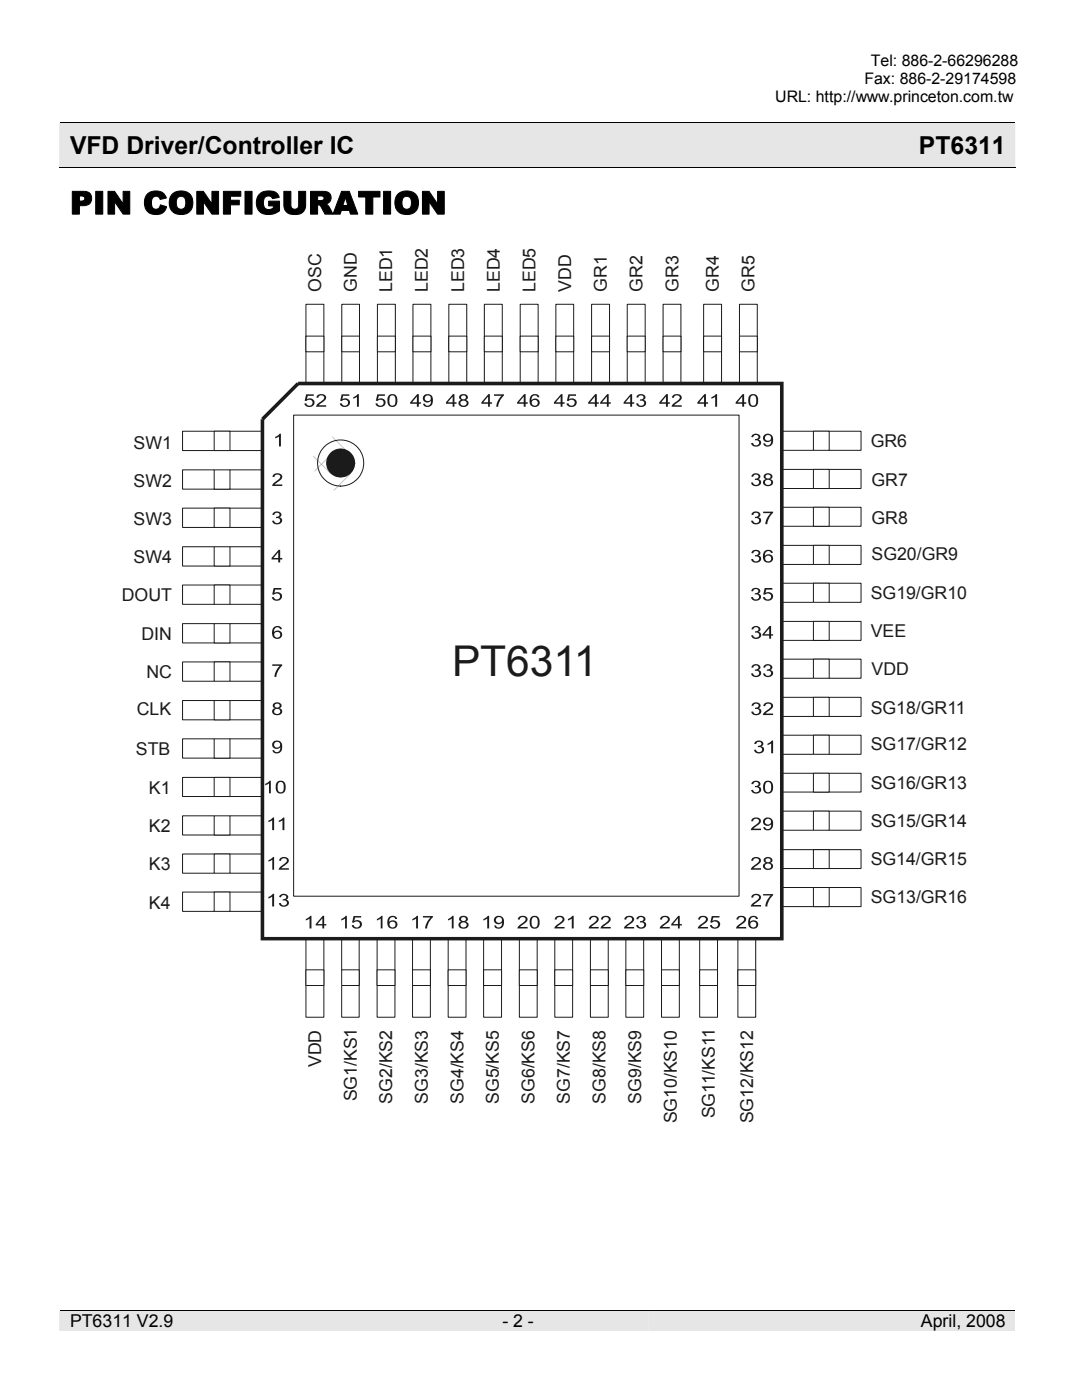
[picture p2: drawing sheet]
<svg xmlns="http://www.w3.org/2000/svg" width="216mm" height="279mm" viewBox="0 0 216 279" stroke-linecap="round" stroke-linejoin="round" font-family="sans-serif">
<defs><g id="words">
<text font-size="8.5" fill="#1f1a17" x="90.2" y="135">PT6311</text>
<text font-size="6.3" x="14" y="42.7">PIN CONFIGURATION</text>
<g font-size="4.9">
<text x="14" y="30.8">VFD Driver/Controller IC</text>
<text x="183.4" y="30.8">PT6311</text>
</g>
<g font-size="3.5" fill="#1f1a17">
<text x="64.1" y="58.3" transform="rotate(-90 64.1 58.3)">OSC</text>
<text x="71.2" y="58.3" transform="rotate(-90 71.2 58.3)">GND</text>
<text x="78.3" y="58.3" transform="rotate(-90 78.3 58.3)">LED1</text>
<text x="85.4" y="58.3" transform="rotate(-90 85.4 58.3)">LED2</text>
<text x="92.6" y="58.3" transform="rotate(-90 92.6 58.3)">LED3</text>
<text x="99.7" y="58.3" transform="rotate(-90 99.7 58.3)">LED4</text>
<text x="106.8" y="58.3" transform="rotate(-90 106.8 58.3)">LED5</text>
<text x="113.9" y="58.3" transform="rotate(-90 113.9 58.3)">VDD</text>
<text x="121.1" y="58.3" transform="rotate(-90 121.1 58.3)">GR1</text>
<text x="128.2" y="58.3" transform="rotate(-90 128.2 58.3)">GR2</text>
<text x="135.4" y="58.3" transform="rotate(-90 135.4 58.3)">GR3</text>
<text x="143.4" y="58.3" transform="rotate(-90 143.4 58.3)">GR4</text>
<text x="150.6" y="58.3" transform="rotate(-90 150.6 58.3)">GR5</text>
<text x="26.7" y="89.6">SW1</text>
<text x="173.8" y="89.2">GR6</text>
<text x="26.7" y="97.2">SW2</text>
<text x="173.9" y="96.9">GR7</text>
<text x="26.7" y="104.8">SW3</text>
<text x="173.9" y="104.6">GR8</text>
<text x="26.7" y="112.4">SW4</text>
<text x="173.9" y="111.8">SG20/GR9</text>
<text x="173.8" y="119.6">SG19/GR10</text>
<text x="24.3" y="120">DOUT</text>
<text x="28.2" y="127.7">DIN</text>
<text x="173.8" y="127.1">VEE</text>
<text x="29.2" y="135.3">NC</text>
<text x="173.9" y="134.6">VDD</text>
<text x="27.3" y="142.7">CLK</text>
<text x="173.8" y="142.5">SG18/GR11</text>
<text x="173.8" y="149.6">SG17/GR12</text>
<text x="27.1" y="150.6">STB</text>
<text x="29.7" y="158.5">K1</text>
<text x="173.8" y="157.5">SG16/GR13</text>
<text x="29.7" y="166.1">K2</text>
<text x="173.8" y="165">SG15/GR14</text>
<text x="29.7" y="173.7">K3</text>
<text x="173.8" y="172.7">SG14/GR15</text>
<text x="29.7" y="181.3">K4</text>
<text x="173.8" y="180.3">SG13/GR16</text>
<text x="64.1" y="213" transform="rotate(-90 64.1 213)">VDD</text>
<text x="71.2" y="219.8" transform="rotate(-90 71.2 219.8)">SG1/KS1</text>
<text x="78.3" y="220.3" transform="rotate(-90 78.3 220.3)">SG2/KS2</text>
<text x="85.4" y="220.3" transform="rotate(-90 85.4 220.3)">SG3/KS3</text>
<text x="92.5" y="220.3" transform="rotate(-90 92.5 220.3)">SG4/KS4</text>
<text x="99.5" y="220.3" transform="rotate(-90 99.5 220.3)">SG5/KS5</text>
<text x="106.7" y="220.3" transform="rotate(-90 106.7 220.3)">SG6/KS6</text>
<text x="113.7" y="220.3" transform="rotate(-90 113.7 220.3)">SG7/KS7</text>
<text x="120.8" y="220.3" transform="rotate(-90 120.8 220.3)">SG8/KS8</text>
<text x="127.9" y="220.3" transform="rotate(-90 127.9 220.3)">SG9/KS9</text>
<text x="135" y="224.2" transform="rotate(-90 135 224.2)">SG10/KS10</text>
<text x="142.7" y="223.2" transform="rotate(-90 142.7 223.2)">SG11/KS11</text>
<text x="150.3" y="224.2" transform="rotate(-90 150.3 224.2)">SG12/KS12</text>
</g>
<g font-size="3.5">
<text x="14" y="264.9">PT6311 V2.9</text>
<text x="100.2" y="264.9">- 2 -</text>
<text x="183.8" y="264.9">April, 2008</text>
</g>
<g font-size="3.2">
<text x="172.5" y="16.8">Fax: 886-2-29174598</text>
<text x="173.7" y="13.1">Tel: 886-2-66296288</text>
<text x="154.7" y="20.4">URL: http://www.princeton.com.tw</text>
</g>
</g></defs>
<g fill="#e6e6e6">
<path d="M11.8 261.6h63.8v4h-63.8z"/>
<path d="M14 261.6h59.7v4h-59.7z"/>
<path d="M75.3 261.6h55.9v4h-55.9z"/>
<path d="M77.5 261.6h51.8v4h-51.8z"/>
<path d="M131 261.6h71.6v4h-71.6z"/>
<path d="M133.1 261.6h67.6v4h-67.6z"/>
</g>
<path d="M12.1 261.5h190.3" fill="none" stroke="#000" stroke-width=".2"/>
<g fill="#e6e6e6">
<path d="M11.8 24.5h131.4v8.9h-131.4z"/>
<path d="M14 26h127.2v5.8h-127.2z"/>
<path d="M142.9 24.5h38.6v8.9h-38.6z"/>
<path d="M145.1 26h34.4v5.8h-34.4z"/>
<path d="M181.2 24.5h21.4v8.9h-21.4z"/>
<path d="M183.4 26h17.3v5.8h-17.3z"/>
</g>
<path d="M11.8 33.4h190.8M12.1 24.4h190.3" fill="none" stroke="#000" stroke-width=".2"/>
<path d="M156 86.1h15.8v3.8h-15.8z" fill="#fff"/>
<path d="M156 86.1h15.8v3.8h-15.8z" fill="none" stroke="#1f1a17" stroke-width=".2"/>
<path d="M156 93.7h15.8v3.8h-15.8z" fill="#fff"/>
<path d="M156 93.7h15.8v3.8h-15.8z" fill="none" stroke="#1f1a17" stroke-width=".2"/>
<path d="M156 101.2h15.8v3.8h-15.8z" fill="#fff"/>
<path d="M156 101.2h15.8v3.8h-15.8z" fill="none" stroke="#1f1a17" stroke-width=".2"/>
<path d="M156 108.8h15.8v3.8h-15.8z" fill="#fff"/>
<path d="M156 108.8h15.8v3.8h-15.8z" fill="none" stroke="#1f1a17" stroke-width=".2"/>
<path d="M156 116.4h15.8v3.8h-15.8z" fill="#fff"/>
<path d="M156 116.4h15.8v3.8h-15.8z" fill="none" stroke="#1f1a17" stroke-width=".2"/>
<path d="M156 124h15.8v3.8h-15.8z" fill="#fff"/>
<path d="M156 124h15.8v3.8h-15.8z" fill="none" stroke="#1f1a17" stroke-width=".2"/>
<path d="M156 131.6h15.8v3.8h-15.8z" fill="#fff"/>
<path d="M156 131.6h15.8v3.8h-15.8z" fill="none" stroke="#1f1a17" stroke-width=".2"/>
<path d="M156 139.2h15.8v3.8h-15.8z" fill="#fff"/>
<path d="M156 139.2h15.8v3.8h-15.8z" fill="none" stroke="#1f1a17" stroke-width=".2"/>
<path d="M156 146.7h15.8v3.8h-15.8z" fill="#fff"/>
<path d="M156 146.7h15.8v3.8h-15.8z" fill="none" stroke="#1f1a17" stroke-width=".2"/>
<path d="M156 154.3h15.8v3.8h-15.8z" fill="#fff"/>
<path d="M156 154.3h15.8v3.8h-15.8z" fill="none" stroke="#1f1a17" stroke-width=".2"/>
<path d="M156 161.9h15.8v3.8h-15.8z" fill="#fff"/>
<path d="M156 161.9h15.8v3.8h-15.8z" fill="none" stroke="#1f1a17" stroke-width=".2"/>
<path d="M162.3 86.1h3.2v3.8h-3.2z" fill="#fff"/>
<path d="M162.3 86.1h3.2v3.8h-3.2z" fill="none" stroke="#1f1a17" stroke-width=".2"/>
<path d="M162.3 93.7h3.2v3.8h-3.2z" fill="#fff"/>
<path d="M162.3 93.7h3.2v3.8h-3.2z" fill="none" stroke="#1f1a17" stroke-width=".2"/>
<path d="M162.3 101.2h3.2v3.8h-3.2z" fill="#fff"/>
<path d="M162.3 101.2h3.2v3.8h-3.2z" fill="none" stroke="#1f1a17" stroke-width=".2"/>
<path d="M162.3 108.8h3.2v3.8h-3.2z" fill="#fff"/>
<path d="M162.3 108.8h3.2v3.8h-3.2z" fill="none" stroke="#1f1a17" stroke-width=".2"/>
<path d="M162.3 116.4h3.2v3.8h-3.2z" fill="#fff"/>
<path d="M162.3 116.4h3.2v3.8h-3.2z" fill="none" stroke="#1f1a17" stroke-width=".2"/>
<path d="M162.3 124h3.2v3.8h-3.2z" fill="#fff"/>
<path d="M162.3 124h3.2v3.8h-3.2z" fill="none" stroke="#1f1a17" stroke-width=".2"/>
<path d="M162.3 131.6h3.2v3.8h-3.2z" fill="#fff"/>
<path d="M162.3 131.6h3.2v3.8h-3.2z" fill="none" stroke="#1f1a17" stroke-width=".2"/>
<path d="M162.3 139.2h3.2v3.8h-3.2z" fill="#fff"/>
<path d="M162.3 139.2h3.2v3.8h-3.2z" fill="none" stroke="#1f1a17" stroke-width=".2"/>
<path d="M162.3 146.7h3.2v3.8h-3.2z" fill="#fff"/>
<path d="M162.3 146.7h3.2v3.8h-3.2z" fill="none" stroke="#1f1a17" stroke-width=".2"/>
<path d="M162.3 154.3h3.2v3.8h-3.2z" fill="#fff"/>
<path d="M162.3 154.3h3.2v3.8h-3.2z" fill="none" stroke="#1f1a17" stroke-width=".2"/>
<path d="M162.3 161.9h3.2v3.8h-3.2z" fill="#fff"/>
<path d="M162.3 161.9h3.2v3.8h-3.2z" fill="none" stroke="#1f1a17" stroke-width=".2"/>
<path d="M132 187.2h3.6v15.8h-3.6z" fill="#fff"/>
<path d="M132 187.2h3.6v15.8h-3.6z" fill="none" stroke="#1f1a17" stroke-width=".2"/>
<path d="M124.9 187.2h3.5v15.8h-3.5z" fill="#fff"/>
<path d="M124.9 187.2h3.5v15.8h-3.5z" fill="none" stroke="#1f1a17" stroke-width=".2"/>
<path d="M117.8 187.2h3.6v15.8h-3.6z" fill="#fff"/>
<path d="M117.8 187.2h3.6v15.8h-3.6z" fill="none" stroke="#1f1a17" stroke-width=".2"/>
<path d="M110.7 187.2h3.6v15.8h-3.6z" fill="#fff"/>
<path d="M110.7 187.2h3.6v15.8h-3.6z" fill="none" stroke="#1f1a17" stroke-width=".2"/>
<path d="M103.6 187.2h3.6v15.8h-3.6z" fill="#fff"/>
<path d="M103.6 187.2h3.6v15.8h-3.6z" fill="none" stroke="#1f1a17" stroke-width=".2"/>
<path d="M96.5 187.2h3.6v15.8h-3.6z" fill="#fff"/>
<path d="M96.5 187.2h3.6v15.8h-3.6z" fill="none" stroke="#1f1a17" stroke-width=".2"/>
<path d="M89.4 187.2h3.6v15.8h-3.6z" fill="#fff"/>
<path d="M89.4 187.2h3.6v15.8h-3.6z" fill="none" stroke="#1f1a17" stroke-width=".2"/>
<path d="M82.3 187.2h3.6v15.8h-3.6z" fill="#fff"/>
<path d="M82.3 187.2h3.6v15.8h-3.6z" fill="none" stroke="#1f1a17" stroke-width=".2"/>
<path d="M75.2 187.2h3.6v15.8h-3.6z" fill="#fff"/>
<path d="M75.2 187.2h3.6v15.8h-3.6z" fill="none" stroke="#1f1a17" stroke-width=".2"/>
<path d="M68.2 187.2h3.5v15.8h-3.5z" fill="#fff"/>
<path d="M68.2 187.2h3.5v15.8h-3.5z" fill="none" stroke="#1f1a17" stroke-width=".2"/>
<path d="M61 187.2h3.6v15.8h-3.6z" fill="#fff"/>
<path d="M61 187.2h3.6v15.8h-3.6z" fill="none" stroke="#1f1a17" stroke-width=".2"/>
<path d="M132 193.5h3.6v3.2h-3.6z" fill="#fff"/>
<path d="M132 193.5h3.6v3.2h-3.6z" fill="none" stroke="#1f1a17" stroke-width=".2"/>
<path d="M124.9 193.5h3.5v3.2h-3.5z" fill="#fff"/>
<path d="M124.9 193.5h3.5v3.2h-3.5z" fill="none" stroke="#1f1a17" stroke-width=".2"/>
<path d="M117.8 193.5h3.6v3.2h-3.6z" fill="#fff"/>
<path d="M117.8 193.5h3.6v3.2h-3.6z" fill="none" stroke="#1f1a17" stroke-width=".2"/>
<path d="M110.7 193.5h3.6v3.2h-3.6z" fill="#fff"/>
<path d="M110.7 193.5h3.6v3.2h-3.6z" fill="none" stroke="#1f1a17" stroke-width=".2"/>
<path d="M103.6 193.5h3.6v3.2h-3.6z" fill="#fff"/>
<path d="M103.6 193.5h3.6v3.2h-3.6z" fill="none" stroke="#1f1a17" stroke-width=".2"/>
<path d="M96.5 193.5h3.6v3.2h-3.6z" fill="#fff"/>
<path d="M96.5 193.5h3.6v3.2h-3.6z" fill="none" stroke="#1f1a17" stroke-width=".2"/>
<path d="M89.4 193.5h3.6v3.2h-3.6z" fill="#fff"/>
<path d="M89.4 193.5h3.6v3.2h-3.6z" fill="none" stroke="#1f1a17" stroke-width=".2"/>
<path d="M82.3 193.5h3.6v3.2h-3.6z" fill="#fff"/>
<path d="M82.3 193.5h3.6v3.2h-3.6z" fill="none" stroke="#1f1a17" stroke-width=".2"/>
<path d="M75.2 193.5h3.6v3.2h-3.6z" fill="#fff"/>
<path d="M75.2 193.5h3.6v3.2h-3.6z" fill="none" stroke="#1f1a17" stroke-width=".2"/>
<path d="M68.2 193.5h3.5v3.2h-3.5z" fill="#fff"/>
<path d="M68.2 193.5h3.5v3.2h-3.5z" fill="none" stroke="#1f1a17" stroke-width=".2"/>
<path d="M61 193.5h3.6v3.2h-3.6z" fill="#fff"/>
<path d="M61 193.5h3.6v3.2h-3.6z" fill="none" stroke="#1f1a17" stroke-width=".2"/>
<path d="M36.4 86.1h15.8v3.8h-15.8z" fill="#fff"/>
<path d="M36.4 86.1h15.8v3.8h-15.8z" fill="none" stroke="#1f1a17" stroke-width=".2"/>
<path d="M36.4 93.8h15.8v3.8h-15.8z" fill="#fff"/>
<path d="M36.4 93.8h15.8v3.8h-15.8z" fill="none" stroke="#1f1a17" stroke-width=".2"/>
<path d="M36.4 101.4h15.8v3.9h-15.8z" fill="#fff"/>
<path d="M36.4 101.4h15.8v3.9h-15.8z" fill="none" stroke="#1f1a17" stroke-width=".2"/>
<path d="M36.4 109.1h15.8v3.9h-15.8z" fill="#fff"/>
<path d="M36.4 109.1h15.8v3.9h-15.8z" fill="none" stroke="#1f1a17" stroke-width=".2"/>
<path d="M36.4 116.8h15.8v3.8h-15.8z" fill="#fff"/>
<path d="M36.4 116.8h15.8v3.8h-15.8z" fill="none" stroke="#1f1a17" stroke-width=".2"/>
<path d="M36.4 124.5h15.8v3.8h-15.8z" fill="#fff"/>
<path d="M36.4 124.5h15.8v3.8h-15.8z" fill="none" stroke="#1f1a17" stroke-width=".2"/>
<path d="M36.4 132.1h15.8v3.9h-15.8z" fill="#fff"/>
<path d="M36.4 132.1h15.8v3.9h-15.8z" fill="none" stroke="#1f1a17" stroke-width=".2"/>
<path d="M36.4 139.8h15.8v3.9h-15.8z" fill="#fff"/>
<path d="M36.4 139.8h15.8v3.9h-15.8z" fill="none" stroke="#1f1a17" stroke-width=".2"/>
<path d="M36.4 147.4h15.8v3.9h-15.8z" fill="#fff"/>
<path d="M36.4 147.4h15.8v3.9h-15.8z" fill="none" stroke="#1f1a17" stroke-width=".2"/>
<path d="M36.4 155.2h15.8v3.8h-15.8z" fill="#fff"/>
<path d="M36.4 155.2h15.8v3.8h-15.8z" fill="none" stroke="#1f1a17" stroke-width=".2"/>
<path d="M36.4 162.8h15.8v3.8h-15.8z" fill="#fff"/>
<path d="M36.4 162.8h15.8v3.8h-15.8z" fill="none" stroke="#1f1a17" stroke-width=".2"/>
<path d="M42.7 86.1h3.2v3.8h-3.2z" fill="#fff"/>
<path d="M42.7 86.1h3.2v3.8h-3.2z" fill="none" stroke="#1f1a17" stroke-width=".2"/>
<path d="M42.7 93.8h3.2v3.8h-3.2z" fill="#fff"/>
<path d="M42.7 93.8h3.2v3.8h-3.2z" fill="none" stroke="#1f1a17" stroke-width=".2"/>
<path d="M42.7 101.4h3.2v3.9h-3.2z" fill="#fff"/>
<path d="M42.7 101.4h3.2v3.9h-3.2z" fill="none" stroke="#1f1a17" stroke-width=".2"/>
<path d="M42.7 109.1h3.2v3.9h-3.2z" fill="#fff"/>
<path d="M42.7 109.1h3.2v3.9h-3.2z" fill="none" stroke="#1f1a17" stroke-width=".2"/>
<path d="M42.7 116.8h3.2v3.8h-3.2z" fill="#fff"/>
<path d="M42.7 116.8h3.2v3.8h-3.2z" fill="none" stroke="#1f1a17" stroke-width=".2"/>
<path d="M42.7 124.5h3.2v3.8h-3.2z" fill="#fff"/>
<path d="M42.7 124.5h3.2v3.8h-3.2z" fill="none" stroke="#1f1a17" stroke-width=".2"/>
<path d="M42.7 132.1h3.2v3.9h-3.2z" fill="#fff"/>
<path d="M42.7 132.1h3.2v3.9h-3.2z" fill="none" stroke="#1f1a17" stroke-width=".2"/>
<path d="M42.7 139.8h3.2v3.9h-3.2z" fill="#fff"/>
<path d="M42.7 139.8h3.2v3.9h-3.2z" fill="none" stroke="#1f1a17" stroke-width=".2"/>
<path d="M42.7 147.4h3.2v3.9h-3.2z" fill="#fff"/>
<path d="M42.7 147.4h3.2v3.9h-3.2z" fill="none" stroke="#1f1a17" stroke-width=".2"/>
<path d="M42.7 155.2h3.2v3.8h-3.2z" fill="#fff"/>
<path d="M42.7 155.2h3.2v3.8h-3.2z" fill="none" stroke="#1f1a17" stroke-width=".2"/>
<path d="M42.7 162.8h3.2v3.8h-3.2z" fill="#fff"/>
<path d="M42.7 162.8h3.2v3.8h-3.2z" fill="none" stroke="#1f1a17" stroke-width=".2"/>
<path d="M132.3 60.7h3.6v15.8h-3.6z" fill="#fff"/>
<path d="M132.3 60.7h3.6v15.8h-3.6z" fill="none" stroke="#1f1a17" stroke-width=".2"/>
<path d="M125.2 60.7h3.5v15.8h-3.5z" fill="#fff"/>
<path d="M125.2 60.7h3.5v15.8h-3.5z" fill="none" stroke="#1f1a17" stroke-width=".2"/>
<path d="M118 60.7h3.6v15.8h-3.6z" fill="#fff"/>
<path d="M118 60.7h3.6v15.8h-3.6z" fill="none" stroke="#1f1a17" stroke-width=".2"/>
<path d="M110.9 60.7h3.6v15.8h-3.6z" fill="#fff"/>
<path d="M110.9 60.7h3.6v15.8h-3.6z" fill="none" stroke="#1f1a17" stroke-width=".2"/>
<path d="M103.8 60.7h3.6v15.8h-3.6z" fill="#fff"/>
<path d="M103.8 60.7h3.6v15.8h-3.6z" fill="none" stroke="#1f1a17" stroke-width=".2"/>
<path d="M96.6 60.7h3.6v15.8h-3.6z" fill="#fff"/>
<path d="M96.6 60.7h3.6v15.8h-3.6z" fill="none" stroke="#1f1a17" stroke-width=".2"/>
<path d="M89.6 60.7h3.5v15.8h-3.5z" fill="#fff"/>
<path d="M89.6 60.7h3.5v15.8h-3.5z" fill="none" stroke="#1f1a17" stroke-width=".2"/>
<path d="M82.4 60.7h3.6v15.8h-3.6z" fill="#fff"/>
<path d="M82.4 60.7h3.6v15.8h-3.6z" fill="none" stroke="#1f1a17" stroke-width=".2"/>
<path d="M75.3 60.7h3.6v15.8h-3.6z" fill="#fff"/>
<path d="M75.3 60.7h3.6v15.8h-3.6z" fill="none" stroke="#1f1a17" stroke-width=".2"/>
<path d="M68.2 60.7h3.5v15.8h-3.5z" fill="#fff"/>
<path d="M68.2 60.7h3.5v15.8h-3.5z" fill="none" stroke="#1f1a17" stroke-width=".2"/>
<path d="M61 60.7h3.6v15.8h-3.6z" fill="#fff"/>
<path d="M61 60.7h3.6v15.8h-3.6z" fill="none" stroke="#1f1a17" stroke-width=".2"/>
<path d="M132.3 67.1h3.6v3.1h-3.6z" fill="#fff"/>
<path d="M132.3 67.1h3.6v3.1h-3.6z" fill="none" stroke="#1f1a17" stroke-width=".2"/>
<path d="M125.2 67.1h3.5v3.1h-3.5z" fill="#fff"/>
<path d="M125.2 67.1h3.5v3.1h-3.5z" fill="none" stroke="#1f1a17" stroke-width=".2"/>
<path d="M118 67.1h3.6v3.1h-3.6z" fill="#fff"/>
<path d="M118 67.1h3.6v3.1h-3.6z" fill="none" stroke="#1f1a17" stroke-width=".2"/>
<path d="M110.9 67.1h3.6v3.1h-3.6z" fill="#fff"/>
<path d="M110.9 67.1h3.6v3.1h-3.6z" fill="none" stroke="#1f1a17" stroke-width=".2"/>
<path d="M103.8 67.1h3.6v3.1h-3.6z" fill="#fff"/>
<path d="M103.8 67.1h3.6v3.1h-3.6z" fill="none" stroke="#1f1a17" stroke-width=".2"/>
<path d="M96.6 67.1h3.6v3.1h-3.6z" fill="#fff"/>
<path d="M96.6 67.1h3.6v3.1h-3.6z" fill="none" stroke="#1f1a17" stroke-width=".2"/>
<path d="M89.6 67.1h3.5v3.1h-3.5z" fill="#fff"/>
<path d="M89.6 67.1h3.5v3.1h-3.5z" fill="none" stroke="#1f1a17" stroke-width=".2"/>
<path d="M82.4 67.1h3.6v3.1h-3.6z" fill="#fff"/>
<path d="M82.4 67.1h3.6v3.1h-3.6z" fill="none" stroke="#1f1a17" stroke-width=".2"/>
<path d="M75.3 67.1h3.6v3.1h-3.6z" fill="#fff"/>
<path d="M75.3 67.1h3.6v3.1h-3.6z" fill="none" stroke="#1f1a17" stroke-width=".2"/>
<path d="M68.2 67.1h3.5v3.1h-3.5z" fill="#fff"/>
<path d="M68.2 67.1h3.5v3.1h-3.5z" fill="none" stroke="#1f1a17" stroke-width=".2"/>
<path d="M61 67.1h3.6v3.1h-3.6z" fill="#fff"/>
<path d="M61 67.1h3.6v3.1h-3.6z" fill="none" stroke="#1f1a17" stroke-width=".2"/>
<path d="M58.6 82.8h88.9v96.1h-88.9z" fill="#fff"/>
<path d="M58.6 82.8h88.9v96.1h-88.9z" fill="none" stroke="#1f1a17" stroke-width=".2"/>
<path d="M59.2 76.3l.5 .5-7.1 7.1-.5-.5z" fill="#1f1a17"/>
<g fill="#1f1a17">
<path d="M54.9 87.2l.9-.6h.2v2.5h-.3v-2l-.8 .4z" fill-rule="evenodd"/>
<path d="M54.5 94.7a.97 .97 0 0 1 1.1-.3 .97 .97 0 0 1 .7 1l-.2 .3-1.3 1h1.5v.3h-2l.2-.5 .8-.6a.68 .68 0 0 0 .5-1.1l-.7-.1-.3 .2v.3h-.4z" fill-rule="evenodd"/>
<path d="M54.7 102.2a.92 .92 0 0 1 1.4 .7l-.4 .3a.73 .73 0 0 1 .6 .9 .73 .73 0 0 1-.9 .5h-.6l-.3-.2-.2-.5h.4a.59 .59 0 0 0 .8 .5 .59 .59 0 0 0 .2-.9l-.6-.1v-.3h.3a.43 .43 0 0 0 .4-.6 .43 .43 0 0 0-.7-.1l-.4 .4-.4-.1z" fill-rule="evenodd"/>
<path d="M55.6 109.7h.3v1.7h.4v.3h-.4v.5h-.4v-.5h-1.3v-.3zM55.5 110.2l-.9 1.2h.9z" fill-rule="evenodd"/>
<path d="M54.6 117.3h1.5v.4h-1.2l-.1 .6a.94 .94 0 0 1 1-.1 .94 .94 0 0 1 .5 .9 1.06 1.06 0 0 1-1 .8 1.06 1.06 0 0 1-1-.7h.3a.62 .62 0 0 0 1.1 .3 .62 .62 0 0 0-.3-1.1l-.7 .3-.4-.1z" fill-rule="evenodd"/>
<path d="M54.6 125.2a.94 .94 0 0 1 1.6 .4h-.3a.68 .68 0 0 0-.9-.3 .68 .68 0 0 0-.3 .9 .91 .91 0 0 1 1.2-.3 .91 .91 0 0 1 .2 1.3 .91 .91 0 0 1-1.3 .2 1.54 1.54 0 0 1-.2-2.2zM54.7 126.7a.6 .6 0 0 0 1.2 0 .6 .6 0 0 0-1.2 0z" fill-rule="evenodd"/>
<path d="M54.3 132.6h2v.2l-.8 1.1-.4 1.2h-.3a3.5 3.5 0 0 1 1-2.2h-1.5z" fill-rule="evenodd"/>
<path d="M54.6 140.4a.88 .88 0 0 1 1-.2 .88 .88 0 0 1 .5 .9l-.4 .2a.74 .74 0 0 1 .6 1 .74 .74 0 0 1-1 .4 .74 .74 0 0 1-1-.4 .74 .74 0 0 1 .6-1 .53 .53 0 0 1-.5-.3 .53 .53 0 0 1 .2-.6zM54.9 140.5a.43 .43 0 0 0 .1 .6 .43 .43 0 0 0 .6 0 .43 .43 0 0 0 0-.6zM54.7 142a.57 .57 0 0 0 1.1 0 .57 .57 0 0 0-1.1 0z" fill-rule="evenodd"/>
<path d="M54.6 148a1.05 1.05 0 0 1 1.7 .8v.4a1.02 1.02 0 0 1-.8 1.1 1.02 1.02 0 0 1-1.1-.6h.3a.68 .68 0 0 0 .9 .3 .68 .68 0 0 0 .3-.9 .92 .92 0 0 1-1 .3 .92 .92 0 0 1-.6-.9zM54.7 148.6a.6 .6 0 0 0 1.2 0 .6 .6 0 0 0-1.2 0z" fill-rule="evenodd"/>
<path d="M52.9 156.4l.9-.6h.2v2.5h-.3v-1.9l-.8 .3z" fill-rule="evenodd"/>
<path d="M55.2 156.1l.2-.1a1.03 1.03 0 0 1 1.3 .1 1.52 1.52 0 0 1-.4 2.2l-.5 .1a1.45 1.45 0 0 1-.6-2.3zM55.6 156.2a1.51 1.51 0 0 0 .2 1.9h.3l.4-.2 .1-1a.65 .65 0 0 0-.2-.7 .65 .65 0 0 0-.8 0z" fill-rule="evenodd"/>
<path d="M53.6 163.8l.8-.6h.3v2.5h-.4v-2l-.7 .4z" fill-rule="evenodd"/>
<path d="M55.6 163.8l.9-.6h.2v2.5h-.3v-2l-.8 .4z" fill-rule="evenodd"/>
</g>
<circle cx="68" cy="92.4" r="4.6" fill="none" stroke="#1f1a17" stroke-width=".2"/>
<circle cx="68" cy="92.4" r="2.71" fill="#1f1a17"/>
<path d="M68 94.9v.4zM68 94.9l1.1-.2 .7-.5 .2 .2-1.3 .8-.7 .1zM69.9 94.3l.1 .1-3.4 3.5 3.4-3.5zM70.5 92.4h.4l-.1 .7-.4 .8-.4 .5-.2-.2 .5-.8zM70.5 92.4h.4zM70.5 92.4h.4zM69.8 90.6l.2-.2 .4 .4 .4 .9 .1 .7h-.4l-.2-1zM66.3 87.2l3.5 3.4 .1-.1-.1 .1zM68 89.5a2.99 2.99 0 0 1 2 .9l-.2 .2-.8-.5-1-.2zM68 89.5v.4zM68 89.5v.4zM66.1 90.2l.9-.5 1-.2v.4l-1 .2-.8 .5-.3-.2zM66.1 90.5l.1 .1-3.5 3.5 3.5-3.5zM65.8 90.5l.1-.1 .3 .2a2.57 2.57 0 0 0-.8 1.8h-.3l.1-.7zM65.1 92.4h.3zM65.1 92.4h.3zM65.1 92.4h.3l.3 1.1 .5 .7-.3 .2-.6-.9zM62.5 91l3.4 3.4 .2-.1-.2 .1zM65.9 94.4l.3-.2 .2 .2a2.49 2.49 0 0 0 1.6 .5v.4l-.8-.1-.5-.2zM68 94.9v.4z" fill="#1f1a17"/>
<path d="M36.4 170.4h15.8v3.9h-15.8z" fill="#fff"/>
<path d="M36.4 170.4h15.8v3.9h-15.8z" fill="none" stroke="#1f1a17" stroke-width=".2"/>
<path d="M42.7 170.4h3.2v3.9h-3.2z" fill="#fff"/>
<path d="M42.7 170.4h3.2v3.9h-3.2z" fill="none" stroke="#1f1a17" stroke-width=".2"/>
<path d="M36.4 178h15.8v3.9h-15.8z" fill="#fff"/>
<path d="M36.4 178h15.8v3.9h-15.8z" fill="none" stroke="#1f1a17" stroke-width=".2"/>
<path d="M42.7 178h3.2v3.9h-3.2z" fill="#fff"/>
<path d="M42.7 178h3.2v3.9h-3.2z" fill="none" stroke="#1f1a17" stroke-width=".2"/>
<g fill="#1f1a17">
<path d="M53.6 171.7l.9-.7h.2v2.6h-.4v-2l-.7 .4z" fill-rule="evenodd"/>
<path d="M55.9 171.3a1.02 1.02 0 0 1 1-.2 1.02 1.02 0 0 1 .7 .8l-.3 .4-1.2 1h1.5v.3h-2l.3-.6 .7-.5a.66 .66 0 0 0 .5-1.1 .6 .6 0 0 0-.6-.1 .6 .6 0 0 0-.4 .5h-.4z" fill-rule="evenodd"/>
<path d="M53.6 179l.4-.2 .4-.4h.3v2.5h-.4v-2l-.7 .4z" fill-rule="evenodd"/>
<path d="M55.8 178.7l.5-.3a1.03 1.03 0 0 1 1 .2l.1 .1a.52 .52 0 0 1-.3 .9 .71 .71 0 0 1 .5 .8 .71 .71 0 0 1-.8 .6l-.9-.3-.3-.4 .4-.1a.6 .6 0 0 0 .8 .5 .6 .6 0 0 0 .4-.8l-.3-.2h-.5v-.2a.48 .48 0 0 0 .7-.2 .48 .48 0 0 0-.2-.7 .48 .48 0 0 0-.6 .2l-.2 .3-.4-.1z" fill-rule="evenodd"/>
<path d="M61 183.4l.9-.6h.2v2.5h-.3v-2l-.8 .4z" fill-rule="evenodd"/>
<path d="M64.4 182.8h.3v1.6h.4v.3h-.4v.6h-.4v-.6h-1.3v-.3zM64.3 183.3l-.9 1.1h.9z" fill-rule="evenodd"/>
<path d="M75.2 183.4l.9-.6h.2v2.5h-.3v-2l-.8 .4z" fill-rule="evenodd"/>
<path d="M77.6 183l.5-.2h.7l.3 .3 .1 .3h-.3a.63 .63 0 0 0-.8-.3 .63 .63 0 0 0-.4 .7v.2a.88 .88 0 0 1 1.5 .1 .88 .88 0 0 1-1 1.2 1.38 1.38 0 0 1-.7-2.1zM77.7 184.5a.6 .6 0 0 0 1.2 0 .6 .6 0 0 0-1.2 0z" fill-rule="evenodd"/>
<path d="M82.3 183.4l.9-.6h.2v2.5h-.4v-2l-.7 .4z" fill-rule="evenodd"/>
<path d="M84.4 182.8h2v.2l-.9 1.2-.3 1.1h-.4l.2-.7 .9-1.5h-1.5z" fill-rule="evenodd"/>
<path d="M89.4 183.4l.9-.6h.2v2.5h-.4v-2l-.7 .4z" fill-rule="evenodd"/>
<path d="M91.8 182.9l.9-.1a.6 .6 0 0 1 .6 .4 .6 .6 0 0 1-.4 .7 .71 .71 0 0 1 .6 .8 .71 .71 0 0 1-.8 .6h-.4a.71 .71 0 0 1-.8-.6 .71 .71 0 0 1 .6-.8l-.5-.4zM92 183.4a.46 .46 0 0 0 .9 0 .46 .46 0 0 0-.9 0zM92 184.3l-.1 .1a.63 .63 0 0 0 .4 .7 .63 .63 0 0 0 .7-.3l.1-.4a.71 .71 0 0 0-1.1-.1z" fill-rule="evenodd"/>
<path d="M96.5 183.4l.8-.6h.3v2.5h-.4v-2l-.7 .4z" fill-rule="evenodd"/>
<path d="M98.8 183.1a1.09 1.09 0 0 1 1.3-.2 1.09 1.09 0 0 1 .5 1.3l-.3 .8a1.17 1.17 0 0 1-1.4 .2l-.3-.5h.4a.68 .68 0 0 0 .9 .3 .68 .68 0 0 0 .3-.9 .89 .89 0 0 1-1.2 .2 .89 .89 0 0 1-.2-1.2zM99 183.6a.6 .6 0 0 0 1.2 0 .6 .6 0 0 0-1.2 0z" fill-rule="evenodd"/>
<path d="M103.5 183a1.26 1.26 0 0 1 1.5 0 .75 .75 0 0 1-.3 1.3l-.9 .7h1.5v.3h-2l.2-.5 .5-.4a.95 .95 0 0 0 .8-1.2 .69 .69 0 0 0-1 .1l-.1 .2h-.4z" fill-rule="evenodd"/>
<path d="M105.9 183.1l.3-.3a1.02 1.02 0 0 1 1.5 1.1 1.08 1.08 0 0 1-.2 1.1 1.08 1.08 0 0 1-1.1 .3 1.48 1.48 0 0 1-.5-2.2zM106.3 183.2a1.28 1.28 0 0 0 .3 1.9 .66 .66 0 0 0 .7-.9v-.3a.66 .66 0 0 0-.2-.7 .66 .66 0 0 0-.8 0z" fill-rule="evenodd"/>
<path d="M111 182.9a1.25 1.25 0 0 1 1.5 .2l.1 .2a1.79 1.79 0 0 1-1.2 1.5l-.3 .2h1.5v.3h-2l.2-.5 .6-.4a1.11 1.11 0 0 0 .8-1.1 .65 .65 0 0 0-1.1 .1v.1h-.4z" fill-rule="evenodd"/>
<path d="M113.3 183.4l.9-.6h.3v2.5h-.4v-2l-.8 .4z" fill-rule="evenodd"/>
<path d="M117.7 183l.4-.2h.6a.75 .75 0 0 1 .8 .6 .75 .75 0 0 1-.6 .9l-.9 .7h1.5v.3h-2l.2-.5 .5-.4a.95 .95 0 0 0 .8-1.2 .63 .63 0 0 0-1.1 .2v.1h-.4z" fill-rule="evenodd"/>
<path d="M120.1 183l.3-.2h.7a.75 .75 0 0 1 .8 .6 .75 .75 0 0 1-.6 .9l-.9 .7h1.5v.3h-2.1l.2-.5 .6-.4a1.19 1.19 0 0 0 .9-1 .64 .64 0 0 0-1.2-.1v.2h-.4z" fill-rule="evenodd"/>
<path d="M124.8 183a1.3 1.3 0 0 1 1.5 0 .85 .85 0 0 1-.5 1.4l-.8 .6h1.5v.3h-2l.2-.5 .4-.3a1.35 1.35 0 0 0 1-1.2 .69 .69 0 0 0-1-.1l-.1 .3h-.4z" fill-rule="evenodd"/>
<path d="M127.2 183a.87 .87 0 0 1 1-.3 .87 .87 0 0 1 .5 .9l-.3 .3a.71 .71 0 0 1 .5 .9 .71 .71 0 0 1-.8 .5l-.9-.2-.3-.5h.4a.6 .6 0 0 0 .8 .5 .6 .6 0 0 0 .3-.9l-.7-.1v-.3a.46 .46 0 0 0 .7-.4 .46 .46 0 0 0-.7-.4l-.3 .5-.4-.1z" fill-rule="evenodd"/>
<path d="M131.9 183l.2-.1a1.37 1.37 0 0 1 1.3 .1 .85 .85 0 0 1-.5 1.4l-.7 .6h1.4v.3h-2l.2-.5 .5-.3a1.35 1.35 0 0 0 .9-1.2 .63 .63 0 0 0-.6-.3 .63 .63 0 0 0-.5 .4v.1h-.4z" fill-rule="evenodd"/>
<path d="M135.3 182.8h.3v1.6h.5v.3h-.5v.6h-.3v-.6h-1.4v-.3zM135.3 183.3l-1 1.1h1z" fill-rule="evenodd"/>
<path d="M139.5 183h.1a1.24 1.24 0 0 1 1.4 0 .75 .75 0 0 1-.3 1.3l-1 .7h1.6v.3h-2.1l.2-.5 .6-.4a1.11 1.11 0 0 0 .8-1.1 .65 .65 0 0 0-1.1 .1v.1h-.4z" fill-rule="evenodd"/>
<path d="M142 182.8h1.6v.3h-1.3l-.1 .7a.93 .93 0 0 1 1.5 .6 .93 .93 0 0 1-1.4 .9l-.6-.4v-.3h.3a.62 .62 0 0 0 .8 .5 .62 .62 0 0 0 .5-.8 .62 .62 0 0 0-.8-.4l-.4 .2h-.4z" fill-rule="evenodd"/>
<path d="M147.2 182.9a1.21 1.21 0 0 1 1.6 .2 1.09 1.09 0 0 1-.8 1.4l-.6 .5h1.5v.3h-2l.1-.4 .5-.4a1.43 1.43 0 0 0 1-1.2 .65 .65 0 0 0-1.1 0l-.1 .2h-.4z" fill-rule="evenodd"/>
<path d="M149.6 183l.5-.2h.6l.3 .1 .2 .4-.3 .1a.68 .68 0 0 0-.9-.3 .68 .68 0 0 0-.4 .9 .91 .91 0 0 1 1.3-.2 .91 .91 0 0 1 .2 1.3 .91 .91 0 0 1-1.3 .1l-.4-.3-.1-.5 .1-.9zM149.7 184.5a.61 .61 0 0 0 1.2 0 .61 .61 0 0 0-1.2 0z" fill-rule="evenodd"/>
<path d="M68.1 183.4l.9-.6h.2v2.5h-.3v-2l-.8 .4z" fill-rule="evenodd"/>
<path d="M70.5 182.8h1.6v.3h-1.2l-.2 .7a.91 .91 0 0 1 1.3 0 .91 .91 0 0 1-.1 1.3 1.12 1.12 0 0 1-1.6-.2l-.1-.3h.4a.62 .62 0 0 0 .9 .4 .62 .62 0 0 0 .2-.9l-.2-.1a.75 .75 0 0 0-.9 .1h-.3z" fill-rule="evenodd"/>
</g>
<path d="M139.6 187.2h3.6v15.8h-3.6z" fill="#fff"/>
<path d="M139.6 187.2h3.6v15.8h-3.6z" fill="none" stroke="#1f1a17" stroke-width=".2"/>
<path d="M139.6 193.5h3.6v3.2h-3.6z" fill="#fff"/>
<path d="M139.6 193.5h3.6v3.2h-3.6z" fill="none" stroke="#1f1a17" stroke-width=".2"/>
<path d="M147.2 187.2h3.6v15.8h-3.6z" fill="#fff"/>
<path d="M147.2 187.2h3.6v15.8h-3.6z" fill="none" stroke="#1f1a17" stroke-width=".2"/>
<path d="M147.2 193.5h3.6v3.2h-3.6z" fill="#fff"/>
<path d="M147.2 193.5h3.6v3.2h-3.6z" fill="none" stroke="#1f1a17" stroke-width=".2"/>
<g fill="#1f1a17">
<path d="M150.1 86.9l.6-.3a.74 .74 0 0 1 .7 .1 .74 .74 0 0 1 .3 .7l-.4 .3a.66 .66 0 0 1 .6 .6 .66 .66 0 0 1-.4 .7 1.21 1.21 0 0 1-1.3-.1l-.3-.5h.3a.58 .58 0 0 0 .9 .5 .58 .58 0 0 0 .1-1h-.6l.1-.3a.47 .47 0 0 0 .6-.5 .47 .47 0 0 0-.8-.2l-.2 .4-.4-.1z" fill-rule="evenodd"/>
<path d="M152.5 86.8a1.06 1.06 0 0 1 1.1-.2 1.06 1.06 0 0 1 .7 .9l-.2 1.2a1.02 1.02 0 0 1-1.3 .4l-.4-.3-.1-.3h.4a.64 .64 0 0 0 .7 .3 .64 .64 0 0 0 .5-.6v-.3a.97 .97 0 0 1-1.6-.2v-.5zM152.7 87.4a.59 .59 0 0 0 1.1 0 .59 .59 0 0 0-1.1 0z" fill-rule="evenodd"/>
<path d="M150.1 94.8a.98 .98 0 0 1 1.6 .4l-.4 .4a.73 .73 0 0 1 .5 .9 .73 .73 0 0 1-.8 .5h-.5l-.4-.3-.2-.4h.3a.6 .6 0 0 0 .8 .5 .6 .6 0 0 0 .4-.8l-.3-.2h-.5l.1-.3h.1a.44 .44 0 0 0 .5-.5 .44 .44 0 0 0-.7-.3l-.3 .5-.4-.1z" fill-rule="evenodd"/>
<path d="M152.5 94.8a.87 .87 0 0 1 1-.4 .87 .87 0 0 1 .6 1l-.4 .2a.73 .73 0 0 1 .5 .9 .73 .73 0 0 1-.8 .5 .78 .78 0 0 1-1-.3 .78 .78 0 0 1 .1-.9l.3-.2a.53 .53 0 0 1-.3-.8zM152.8 95.1a.46 .46 0 0 0 .9 0 .46 .46 0 0 0-.9 0zM152.6 96.3a.6 .6 0 0 0 1.2 0 .6 .6 0 0 0-1.2 0z" fill-rule="evenodd"/>
<path d="M150.2 102.2a.91 .91 0 0 1 1.5 .7l-.4 .3a.73 .73 0 0 1 .5 .9 .73 .73 0 0 1-.8 .5h-.6l-.3-.2-.2-.5h.4a.6 .6 0 0 0 .7 .5 .6 .6 0 0 0 .4-.8l-.3-.2h-.5l.1-.3a.47 .47 0 0 0 .6-.4 .47 .47 0 0 0-.7-.3l-.3 .4-.4-.1z" fill-rule="evenodd"/>
<path d="M152.3 102.1h2v.3l-.9 1.1-.3 1.1h-.4v-.1a3.6 3.6 0 0 1 1.1-2.1h-1.5z" fill-rule="evenodd"/>
<path d="M150.2 109.9h.1a.92 .92 0 0 1 1.4 .5l-.4 .5a.64 .64 0 0 1 .6 .5 .64 .64 0 0 1-.3 .7 1.17 1.17 0 0 1-1.6-.2l-.1-.3 .4-.1a.6 .6 0 0 0 .7 .6 .6 .6 0 0 0 .4-.8l-.3-.2h-.5l.1-.3a.48 .48 0 0 0 .6-.2 .48 .48 0 0 0-.2-.7 .48 .48 0 0 0-.6 .2l-.2 .3h-.4z" fill-rule="evenodd"/>
<path d="M152.5 110.1l.5-.4h.7l.5 .5v.1l-.4 .1a.68 .68 0 0 0-.9-.3 .68 .68 0 0 0-.3 .9 .9 .9 0 0 1 1.2-.3 .9 .9 0 0 1 .4 1.1 1.11 1.11 0 0 1-1.5 .4 1.11 1.11 0 0 1-.4-1.5zM152.7 111.5a.6 .6 0 0 0 1.2 0 .6 .6 0 0 0-1.2 0z" fill-rule="evenodd"/>
<path d="M150.1 117.5a.99 .99 0 0 1 1.6 .5l-.4 .5a.73 .73 0 0 1 .5 .9 .73 .73 0 0 1-.9 .5l-.5-.1-.4-.2-.2-.4 .4-.1a.6 .6 0 0 0 .8 .6 .6 .6 0 0 0 .3-.9l-.7-.2v-.2a.47 .47 0 0 0 .6-.2 .47 .47 0 0 0-.1-.6 .47 .47 0 0 0-.6 .1l-.2 .3h-.4z" fill-rule="evenodd"/>
<path d="M152.6 117.3h1.5v.4h-1.2l-.2 .6a.92 .92 0 0 1 1.1 0 .92 .92 0 0 1 .4 1 1.07 1.07 0 0 1-1 .6 1.07 1.07 0 0 1-1-.7h.4a.65 .65 0 0 0 .6 .4 .65 .65 0 0 0 .7-.5l-.1-.4-.4-.3-.7 .3-.4-.1z" fill-rule="evenodd"/>
<path d="M150.1 125.2a.92 .92 0 0 1 1-.3 .92 .92 0 0 1 .6 .9l-.4 .3a.72 .72 0 0 1 .6 .8 .72 .72 0 0 1-.8 .6 1.03 1.03 0 0 1-1.2-.5v-.2h.4a.59 .59 0 0 0 .8 .5 .59 .59 0 0 0 .1-1h-.6l.1-.3 .4-.1a.39 .39 0 0 0 .3-.4 .39 .39 0 0 0-.4-.3 .53 .53 0 0 0-.7 .4h-.4z" fill-rule="evenodd"/>
<path d="M153.5 124.9h.4v1.7h.4v.3h-.4v.6h-.4v-.6h-1.4v-.3zM153.5 125.4l-1 1.2h1z" fill-rule="evenodd"/>
<path d="M150.2 132.8l.8-.3a.61 .61 0 0 1 .7 .5 .61 .61 0 0 1-.4 .7 .72 .72 0 0 1 .5 .8 .72 .72 0 0 1-.7 .6h-.4l-.6-.3-.2-.4h.4a.6 .6 0 0 0 .7 .5 .6 .6 0 0 0 .4-.8l-.3-.2h-.5l.1-.3a.46 .46 0 0 0 .6-.4 .46 .46 0 0 0-.7-.4l-.3 .5-.4-.1z" fill-rule="evenodd"/>
<path d="M152.4 132.9l.7-.4a.68 .68 0 0 1 .8 .3 .68 .68 0 0 1-.1 .9h-.1a.72 .72 0 0 1 .5 .8 .72 .72 0 0 1-.8 .6 1.03 1.03 0 0 1-1.1-.5v-.2h.3a.57 .57 0 0 0 .9 .5 .57 .57 0 0 0 0-1h-.5v-.3h.2a.45 .45 0 0 0 .5-.6 .45 .45 0 0 0-.8-.1l-.2 .4-.4-.1z" fill-rule="evenodd"/>
<path d="M150.1 140.5a.93 .93 0 0 1 1-.3 .93 .93 0 0 1 .6 .8l-.4 .3a.73 .73 0 0 1 .6 .9 .73 .73 0 0 1-.9 .5l-.9-.2-.2-.5h.4a.6 .6 0 0 0 .7 .5 .6 .6 0 0 0 .4-.8l-.2-.2h-.6l.1-.3a.47 .47 0 0 0 .6-.1 .47 .47 0 0 0-.1-.7 .47 .47 0 0 0-.6 .1l-.3 .4-.4-.1z" fill-rule="evenodd"/>
<path d="M152.5 140.5a.97 .97 0 0 1 1.1-.3 .97 .97 0 0 1 .6 .9l-1.4 1.3h1.5v.3h-2.1l.4-.7 1.2-.9a.55 .55 0 0 0-.4-.7 .55 .55 0 0 0-.7 .5h-.4z" fill-rule="evenodd"/>
<path d="M150.7 148a.87 .87 0 0 1 1-.2 .87 .87 0 0 1 .6 .9l-.4 .2a.73 .73 0 0 1 .5 .9 .73 .73 0 0 1-.8 .6l-.7-.1-.3-.3-.1-.4h.3a.61 .61 0 0 0 .8 .5 .61 .61 0 0 0 .4-.8l-.3-.2h-.5v-.3h.3a.38 .38 0 0 0 .4-.3 .38 .38 0 0 0-.3-.4 .54 .54 0 0 0-.7 .4l-.4-.1z" fill-rule="evenodd"/>
<path d="M153.1 148.4l.9-.6h.3v2.5h-.4v-2l-.8 .4z" fill-rule="evenodd"/>
<path d="M150.1 163.4l.2-.1a1.25 1.25 0 0 1 1.4 .1l.1 .3-.1 .5-1.4 1.2h1.5v.3h-2l.2-.5 .5-.4a1.35 1.35 0 0 0 .9-1.1 .62 .62 0 0 0-.6-.3 .62 .62 0 0 0-.5 .5h-.4z" fill-rule="evenodd"/>
<path d="M152.5 163.4l.2-.1a1.07 1.07 0 0 1 1.5 .6l-.1 1.2a1.03 1.03 0 0 1-1.3 .6l-.3-.2-.2-.4h.4a.68 .68 0 0 0 .9 .3 .68 .68 0 0 0 .3-.9 .95 .95 0 0 1-1.6-.3v-.5zM152.7 164a.59 .59 0 0 0 1.1 0 .59 .59 0 0 0-1.1 0z" fill-rule="evenodd"/>
<path d="M150.1 178.7a.95 .95 0 0 1 1.1-.3 .95 .95 0 0 1 .6 1l-1.5 1.2h1.5v.3h-2l.2-.5 .8-.6a.69 .69 0 0 0 .6-1 .64 .64 0 0 0-1.1 .2v.2l-.4-.1z" fill-rule="evenodd"/>
<path d="M152.3 178.4h2v.3a3.6 3.6 0 0 0-1.2 2.2h-.4a3.2 3.2 0 0 1 1.1-2.2h-1.5z" fill-rule="evenodd"/>
<path d="M150.1 171.3a1.12 1.12 0 0 1 1.7 .3 1.95 1.95 0 0 1-1.2 1.5l-.3 .2h1.5v.3h-2l.2-.5 .6-.5a1.07 1.07 0 0 0 .8-1 .61 .61 0 0 0-.6-.3 .61 .61 0 0 0-.5 .5h-.4z" fill-rule="evenodd"/>
<path d="M152.5 171.4a.93 .93 0 0 1 1-.3 .93 .93 0 0 1 .6 .8l-.4 .3a.71 .71 0 0 1 .5 .8 .71 .71 0 0 1-.7 .6 1.03 1.03 0 0 1-1.2-.6 .63 .63 0 0 1 .5-.8 .55 .55 0 0 1-.3-.8zM152.8 171.7a.46 .46 0 0 0 .9 0 .46 .46 0 0 0-.9 0zM152.6 172.8a.6 .6 0 0 0 1.2 0 .6 .6 0 0 0-1.2 0z" fill-rule="evenodd"/>
<path d="M150.1 156.1l.6-.3a.72 .72 0 0 1 .8 .1 .72 .72 0 0 1 .1 .8l-.3 .3a.71 .71 0 0 1 .6 .8 .71 .71 0 0 1-.8 .6 1.01 1.01 0 0 1-1.2-.7l.4-.1a.59 .59 0 0 0 .7 .5 .59 .59 0 0 0 .4-.8l-.4-.2h-.4l.1-.2a.47 .47 0 0 0 .6-.2 .47 .47 0 0 0-.1-.6 .47 .47 0 0 0-.6 0l-.3 .4h-.4z" fill-rule="evenodd"/>
<path d="M152.5 156.1a1 1 0 0 1 1.2-.2 1 1 0 0 1 .6 1 1.08 1.08 0 0 1-.3 1.2 1.08 1.08 0 0 1-1.3 .1 1.81 1.81 0 0 1-.2-2.1zM152.9 156.2l-.2 .6v.7l.2 .5a.65 .65 0 0 0 .7 0 .65 .65 0 0 0 .3-.8v-.3a.65 .65 0 0 0-.2-.7 .65 .65 0 0 0-.8 0z" fill-rule="evenodd"/>
</g>
<path d="M156 169.6h15.8v3.7h-15.8z" fill="#fff"/>
<path d="M156 169.6h15.8v3.7h-15.8z" fill="none" stroke="#1f1a17" stroke-width=".2"/>
<path d="M156 177.1h15.8v3.8h-15.8z" fill="#fff"/>
<path d="M156 177.1h15.8v3.8h-15.8z" fill="none" stroke="#1f1a17" stroke-width=".2"/>
<path d="M162.3 169.6h3.2v3.7h-3.2z" fill="#fff"/>
<path d="M162.3 169.6h3.2v3.7h-3.2z" fill="none" stroke="#1f1a17" stroke-width=".2"/>
<path d="M162.3 177.1h3.2v3.8h-3.2z" fill="#fff"/>
<path d="M162.3 177.1h3.2v3.8h-3.2z" fill="none" stroke="#1f1a17" stroke-width=".2"/>
<path d="M147.6 60.7h3.5v15.8h-3.5z" fill="#fff"/>
<path d="M147.6 60.7h3.5v15.8h-3.5z" fill="none" stroke="#1f1a17" stroke-width=".2"/>
<path d="M140.4 60.7h3.6v15.8h-3.6z" fill="#fff"/>
<path d="M140.4 60.7h3.6v15.8h-3.6z" fill="none" stroke="#1f1a17" stroke-width=".2"/>
<path d="M147.6 67.1h3.5v3.1h-3.5z" fill="#fff"/>
<path d="M147.6 67.1h3.5v3.1h-3.5z" fill="none" stroke="#1f1a17" stroke-width=".2"/>
<path d="M140.4 67.1h3.6v3.1h-3.6z" fill="#fff"/>
<path d="M140.4 67.1h3.6v3.1h-3.6z" fill="none" stroke="#1f1a17" stroke-width=".2"/>
<g fill="#1f1a17">
<path d="M61.1 78.7h1.5v.3h-1.2l-.2 .7a.93 .93 0 0 1 1.6 .5 .93 .93 0 0 1-1.3 1 .8 .8 0 0 1-.8-.7h.4a.61 .61 0 0 0 .9 .4l.3-.2 .1-.4a.67 .67 0 0 0-.6-.5 .67 .67 0 0 0-.6 .2h-.4z" fill-rule="evenodd"/>
<path d="M63.3 78.9l.3-.2h.7a.75 .75 0 0 1 .8 .6 .75 .75 0 0 1-.6 .8l-.9 .8h1.5v.3h-2l.2-.5 .6-.5a1.02 1.02 0 0 0 .8-1 .67 .67 0 0 0-1.1 0l-.1 .2h-.4z" fill-rule="evenodd"/>
<path d="M75.3 78.7h1.5v.3h-1.2l-.2 .7a.9 .9 0 0 1 1.5 .3 .9 .9 0 0 1-.9 1.2l-.8-.2-.3-.5h.4a.63 .63 0 0 0 .6 .5 .63 .63 0 0 0 .6-.5 .66 .66 0 0 0-.4-.7 .66 .66 0 0 0-.8 .2h-.3z" fill-rule="evenodd"/>
<path d="M77.6 78.9l.3-.2a1.1 1.1 0 0 1 1.1 .3 1.1 1.1 0 0 1 .3 1.1 1.01 1.01 0 0 1-1.1 1.1 1.01 1.01 0 0 1-.9-1.3l.1-.7zM78 79a1.46 1.46 0 0 0 .1 1.9 .67 .67 0 0 0 .8-.8l-.2-1-.3-.2z" fill-rule="evenodd"/>
<path d="M83.2 78.7h.4v1.6h.4v.3h-.4v.6h-.4v-.6h-1.3v-.3zM83.2 79.1l-1 1.2h1z" fill-rule="evenodd"/>
<path d="M84.6 78.9l.1-.1a1.04 1.04 0 0 1 1.1-.1 1.04 1.04 0 0 1 .6 1v.4a1.08 1.08 0 0 1-1.5 1.1l-.5-.5 .4-.1a.67 .67 0 0 0 .9 .3 .67 .67 0 0 0 .3-.9 .88 .88 0 0 1-1.3 .2 .88 .88 0 0 1-.1-1.3zM84.8 79.5a.6 .6 0 0 0 1.2 0 .6 .6 0 0 0-1.2 0z" fill-rule="evenodd"/>
<path d="M90.4 78.7h.3v1.6h.4v.3h-.4v.6h-.4v-.6h-1.3v-.3zM90.3 79.1l-1 1.2h1z" fill-rule="evenodd"/>
<path d="M91.8 78.9l.9-.2a.59 .59 0 0 1 .6 .4 .59 .59 0 0 1-.4 .7 .72 .72 0 0 1 .6 .8 .72 .72 0 0 1-.8 .6h-.4a.72 .72 0 0 1-.8-.6 .72 .72 0 0 1 .6-.8 .53 .53 0 0 1-.5-.4 .53 .53 0 0 1 .2-.5zM92 79.3a.46 .46 0 0 0 .9 0 .46 .46 0 0 0-.9 0zM92 80.1l-.1 .2a.64 .64 0 0 0 .5 .7 .64 .64 0 0 0 .7-.3v-.4l-.1-.2a.72 .72 0 0 0-1 0z" fill-rule="evenodd"/>
<path d="M97.5 78.7h.2v1.6h.5v.3h-.5v.6h-.3v-.6h-1.3v-.3zM97.4 79.1l-1 1.2h1z" fill-rule="evenodd"/>
<path d="M98.6 78.7h2v.2l-1 1.4-.2 .9h-.4v-.2a3.5 3.5 0 0 1 1.1-2h-1.5z" fill-rule="evenodd"/>
<path d="M104.6 78.7h.3v1.6h.4v.3h-.4v.6h-.4v-.6h-1.3v-.3zM104.5 79.1l-1 1.2h1z" fill-rule="evenodd"/>
<path d="M105.9 79l.5-.3h.7l.3 .1 .2 .5h-.3a.64 .64 0 0 0-.8-.4 .64 .64 0 0 0-.5 .8v.2a.94 .94 0 0 1 1-.4 .94 .94 0 0 1 .7 .8 1.05 1.05 0 0 1-1.3 .9 1.05 1.05 0 0 1-.7-1.4zM106.1 80.4a.6 .6 0 0 0 1.2 0 .6 .6 0 0 0-1.2 0z" fill-rule="evenodd"/>
<path d="M112 78.7h.2v1.6h.5v.3h-.5v.6h-.3v-.6h-1.4v-.3zM111.9 79.1l-1 1.2h1z" fill-rule="evenodd"/>
<path d="M113.4 78.7h1.5v.3h-1.2l-.2 .7a1.05 1.05 0 0 1 1.5 .2 .88 .88 0 0 1-.8 1.3l-.9-.2-.2-.5h.3a.63 .63 0 0 0 .9 .4 .63 .63 0 0 0 .2-1 .63 .63 0 0 0-.9 0l-.5 .1z" fill-rule="evenodd"/>
<path d="M118.8 78.7h.3v1.6h.4v.3h-.4v.6h-.4v-.6h-1.3v-.3zM118.7 79.1l-.9 1.2h.9z" fill-rule="evenodd"/>
<path d="M121.2 78.7h.3v1.6h.4v.3h-.4v.6h-.4v-.6h-1.3v-.3zM121.1 79.1l-1 1.2h1z" fill-rule="evenodd"/>
<path d="M125.8 78.7h.3v1.6h.5v.3h-.5v.6h-.3v-.6h-1.4v-.3zM125.8 79.1l-1 1.2h1z" fill-rule="evenodd"/>
<path d="M127.2 78.9l.3-.2a.83 .83 0 0 1 .9 0 .83 .83 0 0 1 .4 .8l-.4 .3a.71 .71 0 0 1 .5 .8 .71 .71 0 0 1-.8 .6h-.6l-.3-.2-.3-.5h.4a.6 .6 0 0 0 .8 .5 .6 .6 0 0 0 .3-.9l-.7-.1v-.3a.46 .46 0 0 0 .7-.4 .46 .46 0 0 0-.7-.4l-.3 .5-.4-.1z" fill-rule="evenodd"/>
<path d="M132.9 78.7h.4v1.6h.4v.3h-.4v.6h-.4v-.6h-1.3v-.3zM132.9 79.1l-1 1.2h1z" fill-rule="evenodd"/>
<path d="M134.3 78.9a1.24 1.24 0 0 1 1.5 0 .59 .59 0 0 1 0 .9l-1.3 1.1h1.5v.3h-2l.2-.5 .8-.6a.87 .87 0 0 0 .6-.9 .63 .63 0 0 0-.6-.3 .63 .63 0 0 0-.5 .5h-.4z" fill-rule="evenodd"/>
<path d="M140.6 78.7h.3v1.6h.4v.3h-.4v.6h-.4v-.6h-1.4v-.3zM140.5 79.1l-1 1.2h1z" fill-rule="evenodd"/>
<path d="M141.9 79.3l.9-.6h.3v2.5h-.4v-2l-.8 .4z" fill-rule="evenodd"/>
<path d="M148.2 78.7h.3v1.6h.4v.3h-.4v.6h-.4v-.6h-1.3v-.3zM148.1 79.1l-.9 1.2h.9z" fill-rule="evenodd"/>
<path d="M149.6 78.9l.4-.2h.5l.6 .4a2.09 2.09 0 0 1 0 1.7 1.01 1.01 0 0 1-1.2 .3 1.01 1.01 0 0 1-.6-1.2l.1-.7zM149.9 79.1a1.59 1.59 0 0 0 .2 1.8h.4l.2-.1 .2-1.1-.3-.7-.4-.1z" fill-rule="evenodd"/>
<path d="M68.2 78.7h1.5v.3h-1.2l-.2 .7a.9 .9 0 0 1 1.5 .3 .9 .9 0 0 1-.9 1.2 .9 .9 0 0 1-1.1-.7h.4a.64 .64 0 0 0 .7 .5 .64 .64 0 0 0 .5-.7l-.1-.3a.75 .75 0 0 0-1.1 0h-.3z" fill-rule="evenodd"/>
<path d="M70.5 79.3l.9-.6h.2v2.5h-.4v-2l-.7 .4z" fill-rule="evenodd"/>
</g>
<path d="M52 83.7h.7v103.6h-.7zM52 187.3h.4v.4h-.4zM52.4 187h103.6v.7h-103.6zM156 187.3h.4v.4h-.4zM155.6 76.5h.8v110.8h-.8zM156 76.2h.4v.3h-.4zM59.5 76.2h96.5v.7h-96.5z" fill="#1f1a17"/>
<use href="#words"/>
</svg>
